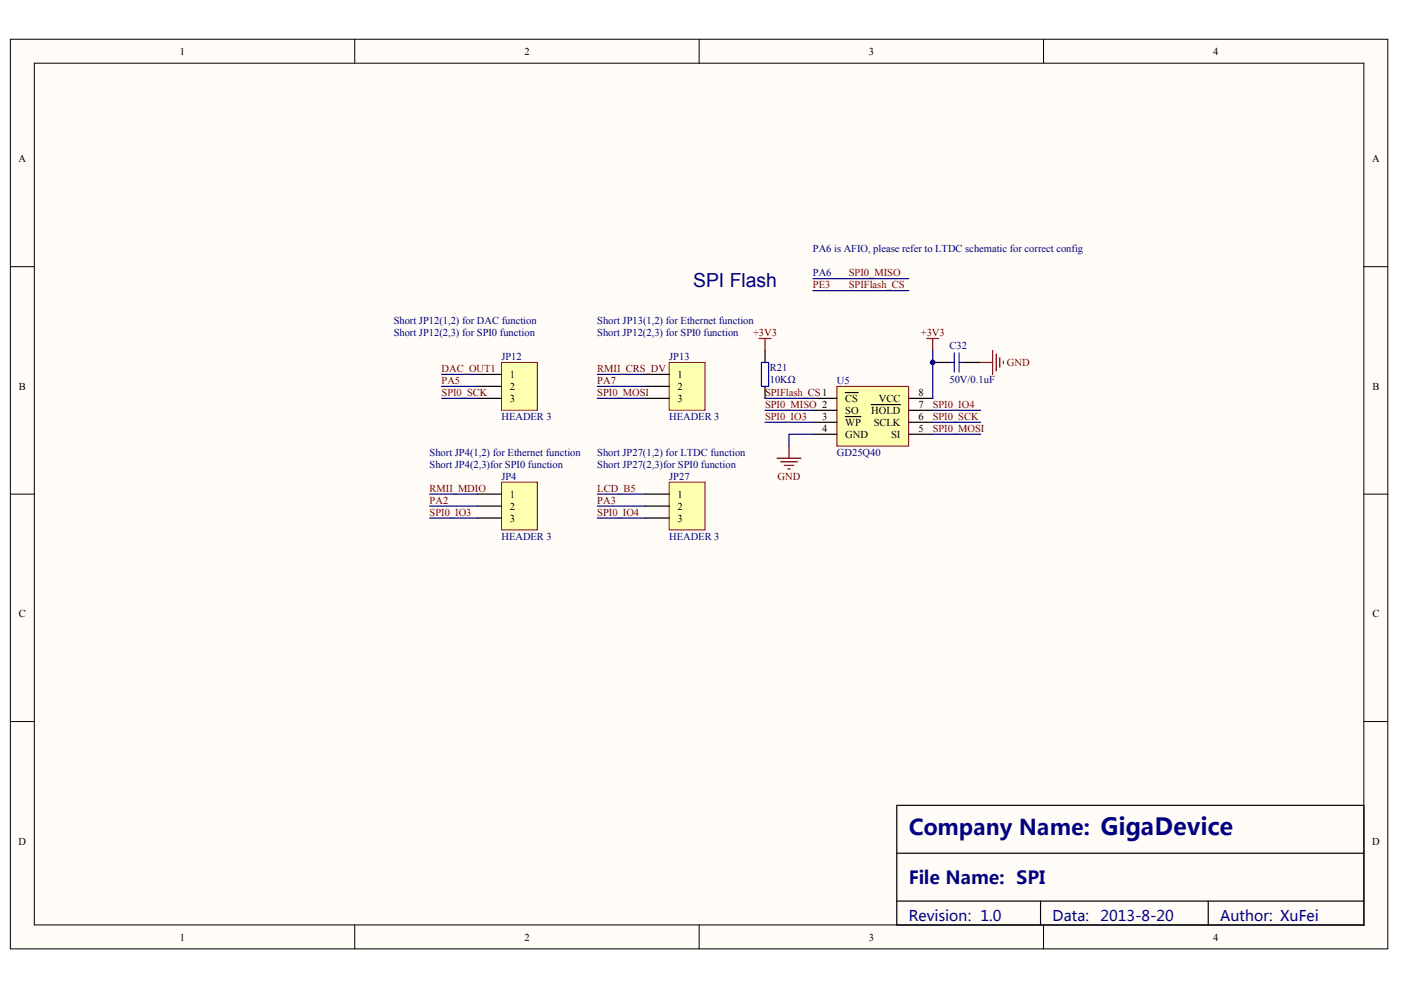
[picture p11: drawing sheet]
<svg xmlns="http://www.w3.org/2000/svg" width="297mm" height="210mm" viewBox="0 0 297 210" stroke-linecap="round" stroke-linejoin="round" font-family="sans-serif">
<defs><g id="words">
<text font-size="4.6" fill="#000080" x="192.7" y="177.1">Company Name: GigaDevice</text>
<text font-size="4.1" fill="#000080" x="147" y="60.8">SPI Flash</text>
<text font-size="3.8" fill="#000080" x="192.7" y="187.5">File Name: SPI</text>
<g font-size="3.1" fill="#000080">
<text x="192.7" y="195.4">Revision: 1.0</text>
<text x="223.2" y="195.4">Data:</text>
<text x="233.3" y="195.4">2013-8-20</text>
<text x="258.7" y="195.4">Author: XuFei</text>
</g>
<g font-size="2.2">
<text x="38.2" y="11.6">1</text>
<text x="111.2" y="11.6">2</text>
<text x="184.2" y="11.6">3</text>
<text x="257.2" y="11.6">4</text>
<text x="4" y="34.4">A</text>
<text x="290.9" y="34.4">A</text>
<text x="4" y="82.6">B</text>
<text x="108.1" y="80.2">1</text>
<text x="108.1" y="82.7">2</text>
<text x="143.7" y="80.2">1</text>
<text x="143.7" y="82.7">2</text>
<text x="194.7" y="84">8</text>
<text x="291" y="82.6">B</text>
<text x="108.1" y="85.2">3</text>
<text x="143.7" y="85.2">3</text>
<text x="174.3" y="89">3</text>
<text x="179.2" y="85.2">CS</text>
<text x="179.2" y="87.8">SO</text>
<text x="184.7" y="87.8">HOLD</text>
<text x="186.3" y="85.2">VCC</text>
<text x="194.7" y="89">6</text>
<text x="194.7" y="86.5">7</text>
<text x="174.3" y="91.6">4</text>
<text x="179.2" y="90.3">WP</text>
<text x="179.2" y="92.8">GND</text>
<text x="185.2" y="90.3">SCLK</text>
<text x="188.9" y="92.8">SI</text>
<text x="194.7" y="91.6">5</text>
<text x="108.1" y="105.5">1</text>
<text x="143.7" y="105.5">1</text>
<text x="108.1" y="108.1">2</text>
<text x="108.1" y="110.6">3</text>
<text x="143.7" y="108.1">2</text>
<text x="143.7" y="110.6">3</text>
<text x="4" y="130.9">C</text>
<text x="291" y="130.9">C</text>
<text x="4" y="179.1">D</text>
<text x="290.9" y="179.1">D</text>
<text x="38.2" y="199.4">1</text>
<text x="111.2" y="199.4">2</text>
<text x="184.2" y="199.4">3</text>
<text x="257.2" y="199.4">4</text>
</g>
<g font-size="2.2" fill="#000080">
<text x="172.4" y="53.5">PA6 is AFIO, please refer to LTDC schematic for correct config</text>
<text x="172.4" y="58.6">PA6</text>
<text x="83.5" y="68.7">Short JP12(1,2) for DAC function</text>
<text x="83.5" y="71.3">Short JP12(2,3) for SPI0 function</text>
<text x="126.6" y="68.7">Short JP13(1,2) for Ethernet function</text>
<text x="126.6" y="71.3">Short JP12(2,3) for SPI0 function</text>
<text x="106.3" y="76.4">JP12</text>
<text x="141.9" y="76.4">JP13</text>
<text x="201.3" y="74.1">C32</text>
<text x="163.2" y="78.6">R21</text>
<text x="163.2" y="81.2">10KΩ</text>
<text x="177.4" y="81.4">U5</text>
<text x="201.3" y="81.2">50V/0.1uF</text>
<text x="106.3" y="89">HEADER 3</text>
<text x="141.9" y="89">HEADER 3</text>
<text x="91.1" y="99.2">Short JP4(2,3)for SPI0 function</text>
<text x="91.1" y="96.7">Short JP4(1,2) for Ethernet function</text>
<text x="106.3" y="101.7">JP4</text>
<text x="126.6" y="99.2">Short JP27(2,3)for SPI0 function</text>
<text x="126.6" y="96.7">Short JP27(1,2) for LTDC function</text>
<text x="141.9" y="101.7">JP27</text>
<text x="177.4" y="96.7">GD25Q40</text>
<text x="106.3" y="114.4">HEADER 3</text>
<text x="141.9" y="114.4">HEADER 3</text>
</g>
<g font-size="2.2" fill="#800000">
<text x="180" y="58.6">SPI0_MISO</text>
<text x="172.4" y="61.1">PE3</text>
<text x="180" y="61.1">SPIFlash_CS</text>
<text x="159.7" y="71.3">+3V3</text>
<text x="195.2" y="71.3">+3V3</text>
<text x="213.5" y="77.6">GND</text>
<text x="93.6" y="84">SPI0_SCK</text>
<text x="93.6" y="81.4">PA5</text>
<text x="93.6" y="78.9">DAC_OUT1</text>
<text x="126.6" y="84">SPI0_MOSI</text>
<text x="126.6" y="81.4">PA7</text>
<text x="126.6" y="78.9">RMII_CRS_DV</text>
<text x="162.2" y="84">SPIFlash_CS1</text>
<text x="162.2" y="86.5">SPI0_MISO 2</text>
<text x="162.2" y="89">SPI0_IO3</text>
<text x="197.8" y="89">SPI0_SCK</text>
<text x="197.8" y="86.5">SPI0_IO4</text>
<text x="197.8" y="91.6">SPI0_MOSI</text>
<text x="164.9" y="101.7">GND</text>
<text x="91.1" y="106.8">PA2</text>
<text x="91.1" y="104.3">RMII_MDIO</text>
<text x="126.6" y="106.8">PA3</text>
<text x="126.6" y="104.3">LCD_B5</text>
<text x="91.1" y="109.3">SPI0_IO3</text>
<text x="126.6" y="109.3">SPI0_IO4</text>
</g>
</g></defs>
<g fill="#fffcf8" stroke="#000" stroke-width=".21">
<path d="M2.2 8.3h292v192.9h-292z"/>
<path d="M7.3 13.4h281.9v182.7h-281.9z"/>
</g>
<path d="M75.2 8.3v5.1M148.2 8.3v5.1M221.2 8.3v5.1M2.2 56.5h5.1M289.2 56.5h5.1M2.2 104.8h5.1M289.2 104.8h5.1M2.2 153h5.1M289.2 153h5.1M75.2 196.1v5.1M148.2 196.1v5.1M221.2 196.1v5.1" fill="none" stroke="#000" stroke-width=".21"/>
<path d="M190.1 170.8h99.1v25.3h-99.1zM190.1 180.9h99.1M190.1 191.1h99.1M220.6 191.1v5M256.2 191.1v5" fill="none" stroke="#000" stroke-width=".25"/>
<path d="M177.4 81.9h15.3v12.7h-15.3z" fill="#ffffb0" stroke="#800000" stroke-width=".21"/>
<g fill="none" stroke="#000" stroke-width=".25">
<path d="M162.2 74.3v2.5M197.8 76.8h3.8M204.1 76.8h3.8M162.2 81.9v2.6M172.4 84.5h5M172.4 87h5M172.4 89.5h5M172.4 92.1h5M179.2 83.2h2.7M179.2 88.3h3.3M184.7 85.8h6.2M192.7 84.5h5.1"/>
<path d="M192.7 87h5.1M192.7 89.5h5.1M192.7 92.1h5.1"/>
</g>
<g fill="none" stroke="#800000" stroke-width=".25">
<path d="M160.9 71.8h2.6M162.2 71.8v2.5M196.5 71.8h2.5M197.8 71.8v2.5M207.9 76.8h2.6M210.5 74.3v5.1M211.2 75.1v3.5M212 75.8v2.1M212.7 76.6v.5M164.7 97.2h5.1M165.5 97.9h3.6M166.3 98.7h2"/>
<path d="M167 99.4h.5M167.3 94.6v2.6"/>
</g>
<path d="M172.4 59.1h20.3M172.4 61.6h20.3M162.2 84.5h10.2M162.2 87h10.2M172.4 92.1h-5.1v2.5M197.8 92.1h10.1M197.8 89.5h10.1" fill="none" stroke="#000080" stroke-width=".25"/>
<path d="M161.4 76.8h1.6v5.1h-1.6zM201.6 76.8h.7M202.3 74.8v4.1M203.3 76.8h.8M203.3 74.8v4.1" fill="none" stroke="#00f" stroke-width=".25"/>
<path d="M106.3 76.8h7.6v10.2h-7.6z" fill="#ffffb0" stroke="#800000" stroke-width=".21"/>
<path d="M101.2 79.4h5.1M101.2 81.9h5.1M101.2 84.5h5.1" fill="none" stroke="#000" stroke-width=".25"/>
<path d="M93.6 79.4h7.6M93.6 81.9h7.6M93.6 84.5h7.6" fill="none" stroke="#000080" stroke-width=".25"/>
<path d="M141.9 76.8h7.6v10.2h-7.6z" fill="#ffffb0" stroke="#800000" stroke-width=".21"/>
<path d="M136.8 79.4h5.1M136.8 81.9h5.1M136.8 84.5h5.1" fill="none" stroke="#000" stroke-width=".25"/>
<path d="M126.6 79.4h10.2M197.8 74.3v10.2M126.6 81.9h10.2M126.6 84.5h10.2M162.2 89.5h10.2M197.8 87h10.1" fill="none" stroke="#000080" stroke-width=".25"/>
<path d="M106.3 102.2h7.6v10.2h-7.6z" fill="#ffffb0" stroke="#800000" stroke-width=".21"/>
<path d="M101.2 104.8h5.1M101.2 107.3h5.1M101.2 109.8h5.1" fill="none" stroke="#000" stroke-width=".25"/>
<path d="M91.1 107.3h10.1M91.1 104.8h10.1M91.1 109.8h10.1" fill="none" stroke="#000080" stroke-width=".25"/>
<path d="M141.9 102.2h7.6v10.2h-7.6z" fill="#ffffb0" stroke="#800000" stroke-width=".21"/>
<path d="M136.8 104.8h5.1M136.8 107.3h5.1M136.8 109.8h5.1" fill="none" stroke="#000" stroke-width=".25"/>
<path d="M126.6 107.3h10.2M126.6 104.8h10.2M126.6 109.8h10.2" fill="none" stroke="#000080" stroke-width=".25"/>
<circle cx="197.7" cy="76.8" r=".5" fill="#000080" stroke="#000080" stroke-width=".21"/>
<use href="#words"/>
</svg>
